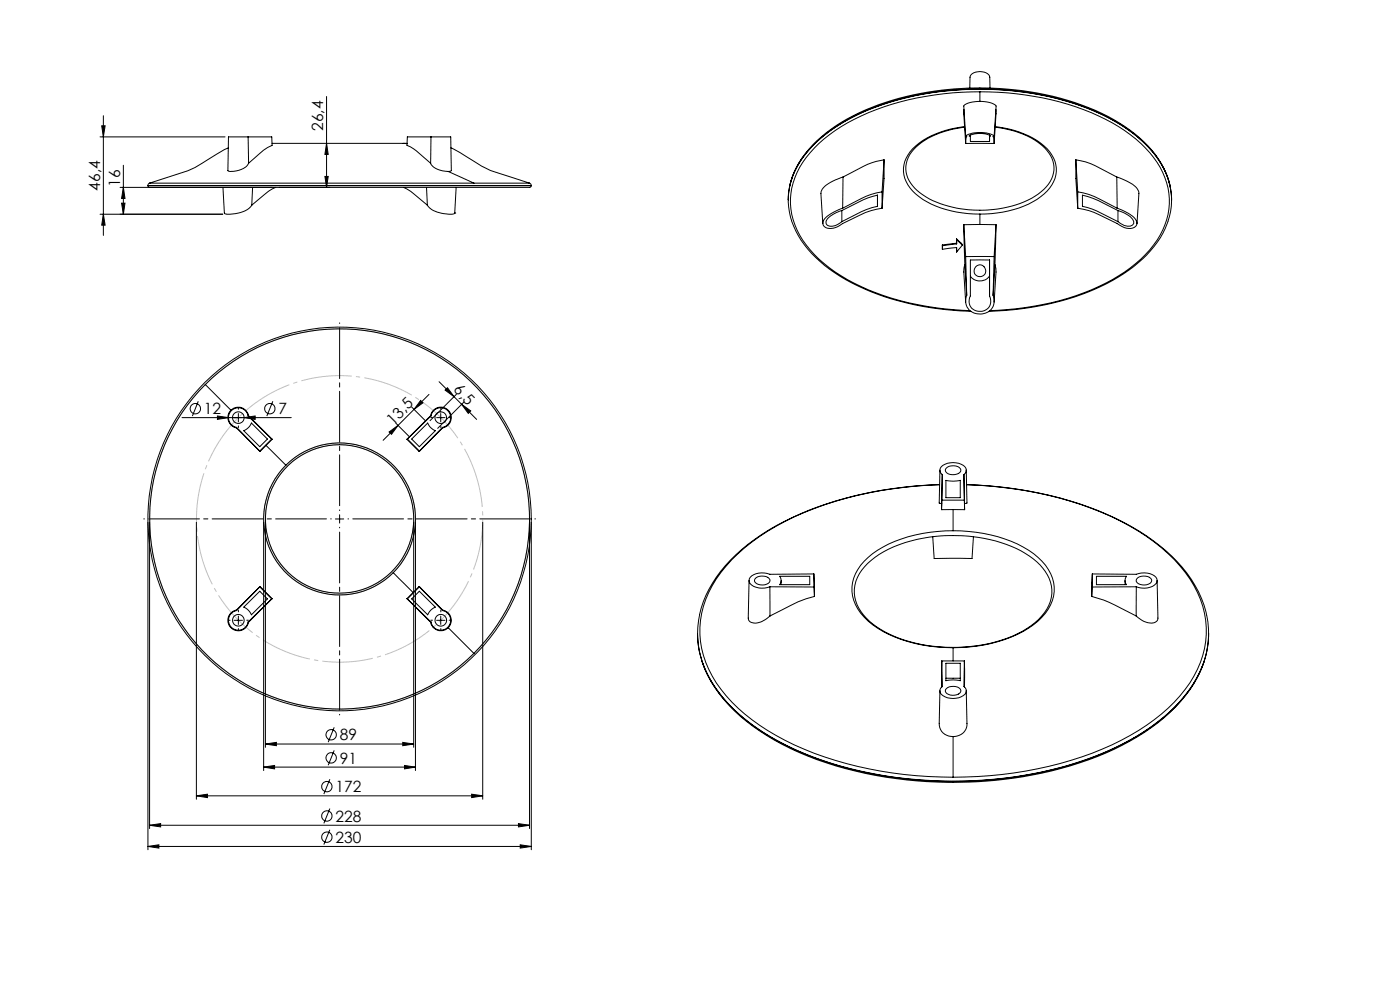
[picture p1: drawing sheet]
<svg xmlns="http://www.w3.org/2000/svg" width="420mm" height="297mm" viewBox="0 0 420 297" stroke-linecap="round" stroke-linejoin="round" font-family="sans-serif">
<defs><g id="words">
<g font-size="4.7">
<text x="97" y="39.2" transform="rotate(-90 97 39.2)">26,4</text>
<text x="30" y="57.1" transform="rotate(-90 30 57.1)">46,4</text>
<text x="36" y="56" transform="rotate(-90 36 56)">16</text>
<text x="135.8" y="117" transform="rotate(45 135.8 117)">6,5</text>
<text x="61.2" y="124.2">12</text>
<text x="83.5" y="124.2">7</text>
<text x="117.9" y="127.6" transform="rotate(-45 117.9 127.6)">13,5</text>
<text x="101.9" y="221.9">89</text>
<text x="101.9" y="228.8">91</text>
<text x="100.6" y="237.4">172</text>
<text x="100.6" y="246.2">228</text>
<text x="100.6" y="252.6">230</text>
</g>
</g></defs>
<g fill="none" stroke="#000" stroke-width=".3">
<path d="M30.5 37.7h1l-.5 3.3zM31 34.7v35.9M98 28.9v27.3M289.2 32.8l.5 10.2M289.4 38.1a24.8 24.8 0 0 0-15.4 6.8 8.1 8.1 0 0 0 1.1 12.2 29.3 29.3 0 0 0 18.9 5.9 30 30 0 0 0 18.4-5.6 8.3 8.3 0 0 0 .4-13.6 25.7 25.7 0 0 0-14.2-5.7M289.4 38a26.5 26.5 0 0 0-15.6 6.6 8.8 8.8 0 0 0 .9 13.5 29.3 29.3 0 0 0 19.3 6.1M290.9 26.4l.1-3.3a2.54 2.54 0 0 1 3-1.7 2.54 2.54 0 0 1 2.9 1.7l.1 3.3M294 30.4l2.9 .3 1.5 .6 .4 .5M294 27.5v2.9M294 30.4a6.7 6.7 0 0 0-4.9 1.4l.6 9M294 27.5a81.1 81.1 0 0 0-41.7 10.5 33.2 33.2 0 0 0-13.8 15.2 20.6 20.6 0 0 0 4.5 21.7 51.6 51.6 0 0 0 24.5 14.5 93.1 93.1 0 0 0 23.4 3.7M294 27.5a81.1 81.1 0 0 1 41.6 10.5 31.2 31.2 0 0 1 14.4 16.8 20.8 20.8 0 0 1-5.1 20.1 52 52 0 0 1-24.5 14.5 93.1 93.1 0 0 1-23.4 3.7"/>
<path d="M298.6 38a26.5 26.5 0 0 1 15.5 6.6 8.8 8.8 0 0 1-.9 13.5 29.1 29.1 0 0 1-19.2 6.1M298.8 32.8l-.6 10.2M298.8 31.8l-.6 9M30 41h37.5M36 56.2h45.7M37 56.2l.5 3.3h-1zM37 49.5v14.7M44.4 55.7l.4 .5h114.2l.4-.5M44.4 55.7h115M44.4 55.6h115M44.4 55.6v.1M44.9 54.9l-.5 .7"/>
<path d="M44.9 54.9h97.3M66.9 56.2l.4 7.7a8.7 8.7 0 0 0 6.3-.8l1.1-.7 .8-.9M68.5 44.3l-5.6 3.2a30.6 30.6 0 0 1-11.1 5.2l-6.9 2.2M74.4 41h-5.9l-.1 10.1a4.3 4.3 0 0 0 3.4-.1l1.9-.9 .9-1.2M74.4 41h7.1l.1 2.6a15.7 15.7 0 0 0-5.1 3.6l-1.9 1.7M74.4 41l.2 7.9M75.8 56.2l-.3 5.3M81.6 43h39.3M82.7 56.2a22.4 22.4 0 0 0-7.2 5.3M83.7 56.2h15.3M97.5 52.9h1l-.5 3.3zM98 43l.5 3.3h-1z"/>
<path d="M120.9 43l1.2 .1M120.9 43h1.2M121 56.2a23.5 23.5 0 0 1 7.2 5.3M128 56.2l.2 5.3M129.2 48.9a5.9 5.9 0 0 0 5.3 2.5M129.3 41h-7.1l-.1 2.6 1 .4a32.2 32.2 0 0 1 6.1 4.9M129.3 41h5.9l.2 10.1-.9 .3M129.3 41l-.1 7.9M134.5 51.4l7.7 3.5M135.3 44.3l4.6 2.6a36.8 36.8 0 0 0 13.1 6.1l5.9 1.9M136.8 56.2l-.4 7.6M142.2 54.9h16.7"/>
<path d="M158.9 54.9l.5 .7M159.4 55.6v.1M236.5 59.9a23.2 23.2 0 0 1 8-16.9 58 58 0 0 1 26.4-13.5 93.9 93.9 0 0 1 57.5 3.8 42.8 42.8 0 0 1 19.5 15.1 21.2 21.2 0 0 1 3.6 11.5M252.9 53.1a11.4 11.4 0 0 0-6.4 4l-.2 .9 .5 9M252.9 53.1l-.1 9.3M263.2 58.5v3.3M263.2 58.5l-1.5 .4a44.4 44.4 0 0 0-9.1 4.2M264.6 57.5a19.5 19.5 0 0 0-6.2 2l-5.6 2.9M264.6 57.5v4.9M265.2 47.9v5.6l-.6 8.9M265.2 47.9a19.9 19.9 0 0 0-7.4 2.6l-4.9 2.6M265.2 47.9l-.6 9.6"/>
<path d="M289.7 43l.3-2.1h-.2a.89 .89 0 0 1 1-.7 8.4 8.4 0 0 1 7.4 .6l-.3 .1 .3 2.1M289.7 43h8.5M291.1 40.8v1.6h5.8M291.1 40.8h-.4a6.8 6.8 0 0 1 6.4 0h-.2v1.6M291.1 40.5v.3M296.9 40.5v1.9M322.8 47.9a17.8 17.8 0 0 1 5.8 1.8l6.4 3.4M322.8 47.9v5.6l.5 8.9M322.8 47.9l.5 9.6M323.3 57.5v4.9M323.3 57.5a19.1 19.1 0 0 1 6.6 2.2l5.2 2.7M335 53.1a12.9 12.9 0 0 1 6.3 3.7l.4 1.2-.6 9"/>
<path d="M335 53.1l.1 9.3M351 55.6a28.6 28.6 0 0 0-12-16.6 72.3 72.3 0 0 0-34.7-12.1 90.7 90.7 0 0 0-46.5 6.9 40.3 40.3 0 0 0-18.8 16.1l-1.2 2.8-.9 3.2M30 64.2h36.8M31 64.2l.5 3.3h-1zM36.5 60.9h1l-.5 3.3zM128.2 61.5a8.7 8.7 0 0 0 7.4 2.7l.8-.4M136.4 63.8h.1M237.5 66.1a32.1 32.1 0 0 0 14.6 16.7 81.9 81.9 0 0 0 39.2 10.5M237.5 66a21 21 0 0 1 5-20.8 51.9 51.9 0 0 1 24.6-14.6 93.5 93.5 0 0 1 62.4 3.2 41 41 0 0 1 18.9 15.4 20.1 20.1 0 0 1 2 17M252.6 63.1a8 8 0 0 0-4.8 3.2 1.57 1.57 0 0 0 2.4 1.4l2.4-1.3M252.6 63.1v3.3M252.8 62.4l-2.5 1.1a5.6 5.6 0 0 0-3.4 3.2 1.98 1.98 0 0 0 2.7 1.7 6.4 6.4 0 0 0 3.2-1.4 32.9 32.9 0 0 1 11.8-4.6"/>
<path d="M263.2 61.8a22.3 22.3 0 0 0-6.3 2.4l-4.3 2.2M287 71.6v1.5l-4.3 .6M287 72.9l-4.3 .5v1.3l4.3-.5v1.3l1.7-2M287 71.6l1.7 1.9M287 71.6v1M287 71.8l1.7 1.7M289.1 67.3l.4 12.1M289.1 67.3l.6 9.6M289.5 79.4l-.4 2.1 .6 9M289.5 79.4l.5 9.1M289.7 76.9l.3 11.6M289.7 76.9h8.5"/>
<path d="M294 64.2v3.1M294 67.3h4.8M294 67.3h-4.9M296.9 77.9v10.8M296.9 77.9h-5.8v10.8a3.2 3.2 0 0 0 2.7 4.6 3.2 3.2 0 0 0 3.2-4.3l-.1-.3M298.2 76.9l-.3 11.6M298.5 79.4l.3 2.1-.6 9M298.5 79.4l-.6 9.1M298.8 67.3l-.3 12.1M298.8 67.3l-.6 9.6M323.3 62.4a19.4 19.4 0 0 1 6.3 1.9l5.5 2.7a4.6 4.6 0 0 0 5.5 .9 1.93 1.93 0 0 0-.7-3l-2.3-1.4-2.5-1.1M335.4 63.1a41.5 41.5 0 0 0-10.7-4.6v3.3l1.5 .4a44.4 44.4 0 0 1 9.2 4.2"/>
<path d="M335.4 63.1a7.5 7.5 0 0 1 4.7 3.3v.6a2.09 2.09 0 0 1-2.8 .6l-1.9-1.2M335.4 63.1v3.3M350.4 66.3a32.9 32.9 0 0 1-14.9 16.8 81.7 81.7 0 0 1-38.8 10.2M290 88.5a4.1 4.1 0 0 0 .7 4.3 4.1 4.1 0 0 0 4.3 1.2 3.9 3.9 0 0 0 2.9-5.5M291.1 82.7a3.5 3.5 0 0 0 5.8 0M61.6 115.2l7.7 7.7M61.6 115.2a57 57 0 0 1 80.6 .1 57 57 0 0 1 0 80.5M61.6 115.2a57 57 0 0 0 0 80.6 57 57 0 0 0 80.6 0M128.7 118.2l-13.8 13.8M131.7 114.4l6.8 6.8M133.5 116.9l.7-.7 2 2.7zM136.9 118.2l-7.9 7.9"/>
<path d="M54.6 125.2h32.8M59.5 120.3l-1.8 4.4M65.2 124.7l3.3 .5-3.3 .5zM69.3 122.9a3.1 3.1 0 0 1 5.3 1.7M69.3 122.9a3.1 3.1 0 0 0 1.6 5.3M70.9 128.2l7.1 7.1M71 128.1l-.1 .1M71 128.1l6.9 7.1M71.5 123.9v2.5M73.1 129.1a4.2 4.2 0 0 0 2.3-2.3l4.8 4.8-2.3 2.3zM73.2 125.2l3.4-.5v1zM74.4 124.7a2.97 2.97 0 0 0-5-1.6 2.97 2.97 0 0 0 1.6 5"/>
<path d="M74.4 124.7l7.1 6.9M74.6 124.6l-.2 .1M74.6 124.6l7 7.1M77.9 135.2l.1 .1M79.8 133.5l6 5.9M79.8 133.5l-1.8 1.8M81.5 131.6l-3.6 3.6M81.5 131.6l.1 .1M81.6 131.7l-1.8 1.8M81.8 120.3l-1.8 4.4M85.8 139.4a22.8 22.8 0 0 1 32.2 0 22.8 22.8 0 0 1 0 32.2M85.8 139.4a22.8 22.8 0 0 0-.1 32.2 22.8 22.8 0 0 0 32.3 0"/>
<path d="M116.7 129.5l2.7-2-2 2.7zM118.7 126.8l4.1 4.1M122.1 131.7l3.7 3.6M122.2 131.6l3.6 3.6M122.2 131.6l-.1 .1M123.5 131.6l4.8-4.8a4.2 4.2 0 0 0 2.3 2.3l-4.8 4.8zM123.5 122l4.1 4.1M125.8 135.2v.1M126.2 120l.7 .7-2.7 2zM129.2 124.6l.1 .1M129.2 124.6l-7.1 7.1M129.2 124.6a3.1 3.1 0 0 1 5.3-1.7 3.1 3.1 0 0 1-1.7 5.3"/>
<path d="M129.3 124.7a2.97 2.97 0 0 1 5-1.6 2.97 2.97 0 0 1-1.5 5M129.3 124.7l-7.1 6.9M131 125.2h2.5M132.2 123.9v2.5M132.8 128.1v.1M132.8 128.1l-7 7.1M132.8 128.2l-7 7.1M138.5 121.2l2.7 2-.7 .7zM138.5 121.2l4.5 4.5M139.2 120.5l-7.9 7.9M44.4 156.5v98.2M44.9 156.5v91.8"/>
<path d="M58.9 156.5v83M79.1 156.5v74.4M79.6 156.5v67.5M100.6 155.5h2.5M101.9 154.3v2.5M124.1 156.5v67.5M124.6 156.5v74.4M144.8 156.5v83M158.9 156.5v91.8M159.4 156.5v98.2M281.9 145.2a112.5 112.5 0 0 0-46.7 11.1 52.7 52.7 0 0 0-21.5 18.5 29.4 29.4 0 0 0-3.8 9.4M281.9 145.3a109.2 109.2 0 0 0-49 12.4 48.2 48.2 0 0 0-20.3 19.8 27.1 27.1 0 0 0 3.7 29.1 62.5 62.5 0 0 0 28 19.2 119.7 119.7 0 0 0 41.6 7.1"/>
<path d="M282 140.9l-.2 9.9 .7 .1M282.5 150.9v1.8M282.5 149.9h6.8M282.5 149.9v2.8M282.7 142.2a1.72 1.72 0 0 1-.7-1.8 1.72 1.72 0 0 1 1.5-1.3 5.4 5.4 0 0 1 6.3 1.2 1.55 1.55 0 0 1-.6 1.9M282.7 142.2l-.2 8.7M282.7 142.2l-.2 7.7M283.8 144a9.5 9.5 0 0 0 4.3 0v5.2h-4.3zM283.9 140.3a3.2 3.2 0 0 1 4.2 .2 1.42 1.42 0 0 1-1.7 1.7 2.06 2.06 0 0 1-2.8-1.6zM285.9 159.1a41.1 41.1 0 0 1 24.2 6.8 13.7 13.7 0 0 1 6.2 11.4 14.6 14.6 0 0 1-7.7 10.9 42.4 42.4 0 0 1-22.7 5.9M285.9 152.7v6.4M285.9 159.1a41.1 41.1 0 0 0-24.1 6.8 13.7 13.7 0 0 0-6.2 11.4 14.6 14.6 0 0 0 7.6 10.9 42.4 42.4 0 0 0 22.7 5.9"/>
<path d="M285.9 152.7h3.5M285.9 152.7h-3.4M289.2 142.2l.1 8.7M289.2 142.2l.1 7.7M289.3 149.9l.1 2.8M289.3 150.9l.1 1.8M289.9 140.9l.2 9.9-.8 .1M290 145.2a112.5 112.5 0 0 1 47 11.3 51.6 51.6 0 0 1 21.5 18.9 29.6 29.6 0 0 1 3.5 9.1M290 145.3a109.2 109.2 0 0 1 49 12.4 48.2 48.2 0 0 1 20.2 19.8 27.1 27.1 0 0 1-3.6 29.1 62.5 62.5 0 0 1-28 19.2 119.7 119.7 0 0 1-41.7 7.1M77.9 175.9l-6.9 7.1M77.9 175.9l3.6 3.6M78 175.8l-7.1 7"/>
<path d="M78 175.8l3.6 3.6M78 175.8l-.1 .1M81.5 179.5l-7.1 6.9M81.6 179.4l-7 7.1M81.6 179.4l-.1 .1M118 171.6l5.9 6M122.1 179.4l7.1 7.1M122.1 179.4l.1 .1M122.2 179.5l7.1 6.9M123.5 179.5l2.3-2.3 4.8 4.8a4.2 4.2 0 0 0-2.3 2.3zM125.8 175.8l7 7M125.8 175.8l-3.7 3.6"/>
<path d="M125.8 175.8v.1M125.8 175.9l-3.6 3.6M125.8 175.9l7 7.1M224.7 174l-.2 11.2a1.82 1.82 0 0 0 2.5 1.5 8 8 0 0 0 4-2.1M226.8 173.2a3.2 3.2 0 0 1 4.2 .5 1.7 1.7 0 0 1-2.2 1.6 2.02 2.02 0 0 1-2.5-1.4zM231 175.9v8.7M231 175.9h13.2M233.9 172.7h9v2.5h-9a1.94 1.94 0 0 0 0-2.5zM234.4 174l-.1 1.2M244.2 172l.1 6.7M244.2 172l-13.2 .1a5.7 5.7 0 0 0-5.9 .9 1.75 1.75 0 0 0 1 2.8 6.4 6.4 0 0 0 4.9 .1M244.2 172v3.9"/>
<path d="M244.2 175.9l.1 2.8M244.3 178.7a35.1 35.1 0 0 0-9.6 4l-3.7 1.9M260.3 168.9a34.4 34.4 0 0 1 20.3-8.1 45.5 45.5 0 0 1 27 5 14.8 14.8 0 0 1 8 10.9 12.9 12.9 0 0 1-6.3 10.8 42.3 42.3 0 0 1-26.5 6.4 37.6 37.6 0 0 1-22-7.7 11 11 0 0 1-3.6-13.2 13.9 13.9 0 0 1 3.1-4.1zM279.8 160.9l.4 6.5h11.4l.4-6.5M327.5 178.7a52.4 52.4 0 0 1 13.4 5.9M327.7 172l-.2 6.7M327.7 172l13.2 .1a5.7 5.7 0 0 1 5.9 .9 1.75 1.75 0 0 1-1.1 2.8 6.4 6.4 0 0 1-4.8 .1M327.7 172v3.9M327.7 175.9l-.2 2.8M328.9 172.7h9.1a1.94 1.94 0 0 0 0 2.5h-9.1zM337.5 174v1.2M340.9 175.9v8.7"/>
<path d="M340.9 175.9h-13.2M341.3 173.2a3.2 3.2 0 0 1 4.2 .5 1.7 1.7 0 0 1-2.1 1.6 2.02 2.02 0 0 1-2.5-1.4zM347.1 174l.3 11.2a2 2 0 0 1-2.9 1.5l-.3-.1a8 8 0 0 1-3.3-2M70.2 185.9h2.5M70.9 182.8l.1 .2M70.9 182.8a3.1 3.1 0 0 0-1.6 5.4 3.1 3.1 0 0 0 5.3-1.7M71 183a2.97 2.97 0 0 0-1.6 5 2.97 2.97 0 0 0 5-1.6M71.5 184.6v2.5M73.1 182l4.8-4.8 2.3 2.3-4.8 4.8a4.2 4.2 0 0 0-2.3-2.3zM74.4 186.4l.2 .1M129.2 186.5a3.1 3.1 0 0 0 5.3 1.6M129.3 186.4l-.1 .1"/>
<path d="M131 185.9h2.5M132.2 184.6v2.5M132.8 183a2.97 2.97 0 0 1 1.5 5 2.97 2.97 0 0 1-5-1.6M132.8 182.8v.2M132.8 182.8a3.1 3.1 0 0 1 1.7 5.3M134.5 188.1l7.7 7.7M209.3 189.9a29.7 29.7 0 0 0 8 19.8 67.5 67.5 0 0 0 29.6 18.3 125.1 125.1 0 0 0 83.4-2 62.6 62.6 0 0 0 25.4-17.8 29 29 0 0 0 6.9-18.3M209.9 184.3a27.9 27.9 0 0 0 6.6 24.3 65 65 0 0 0 28.9 18.8 125.6 125.6 0 0 0 83.4-.8 65 65 0 0 0 26.2-17.5 28.5 28.5 0 0 0 7.1-24.5M210.6 198.3a40.7 40.7 0 0 0 17.3 20.7 95.3 95.3 0 0 0 41 14.4 123.2 123.2 0 0 0 62.8-7.7 59.9 59.9 0 0 0 25.2-18.9 34 34 0 0 0 4.3-8.4M282.5 198.1v7.8M282.5 198.1l.2 7.6a1.72 1.72 0 0 0-.7 1.9 1.72 1.72 0 0 0 1.5 1.2 5.4 5.4 0 0 0 6.3-1.2 1.52 1.52 0 0 0-.6-1.9l.1-7.6M282.5 198.1h6.8"/>
<path d="M283.8 198.8h4.3v5.2a9.5 9.5 0 0 0-4.3 0zM285.9 194.1v4M289.3 198.1v7.9M100.3 218l-1.8 4.4M282 207l-.2 9.8a3.9 3.9 0 0 0 4.1 4M283.8 203.3h4.3M283.9 206.4a3.3 3.3 0 0 1 4.2 .1 1.43 1.43 0 0 1-1.7 1.8 2.45 2.45 0 0 1-2.8-1.2zM289.9 207l.2 9.8a3.8 3.8 0 0 1-4.2 4M58.9 238.5l3.3-.5v1zM58.9 238.5h85.9M79.1 229.9l3.3-.5v1zM79.1 229.9h45.5"/>
<path d="M79.6 223l3.3-.5v1zM79.6 223h44.5M99 233.5l-1.8 4.5M100.3 224.9l-1.8 4.4M120.8 222.5l3.3 .5-3.3 .5zM121.4 229.4l3.2 .5-3.2 .5zM141.5 238l3.3 .5-3.3 .5zM285.9 220.8v12.1M44.4 253.7l3.3-.5v1zM44.4 253.7h115M44.9 247.3l3.3-.5v1zM44.9 247.3h114"/>
<path d="M99 248.7l-1.8 4.4M99 242.3l-1.8 4.5M155.5 246.8l3.4 .5-3.4 .5zM156.1 253.2l3.3 .5-3.3 .5z"/>
<circle cx="294" cy="81.2" r="1.74"/>
<circle cx="58.6" cy="122.5" r="1.55"/>
<circle cx="71.5" cy="125.2" r="1.74"/>
<circle cx="81" cy="122.5" r="1.55"/>
<circle cx="132.2" cy="125.2" r="1.74"/>
<circle cx="101.8" cy="155.5" r="22.2"/>
<circle cx="101.9" cy="155.5" r="57.5"/>
<circle cx="71.5" cy="185.9" r="1.75"/>
<circle cx="132.2" cy="185.9" r="1.75"/>
<circle cx="98.1" cy="235.7" r="1.55"/>
<circle cx="99.3" cy="220.2" r="1.56"/>
<circle cx="99.3" cy="227.1" r="1.56"/>
<circle cx="98.1" cy="244.5" r="1.56"/>
<circle cx="98.1" cy="250.9" r="1.56"/>
</g>
<path d="M143 143a42.9 42.9 0 0 0-72-17.3 42.9 42.9 0 0 0 19.8 71.3 42.9 42.9 0 0 0 52.8-51.9l-.6-2.1" fill="none" stroke="#c0c0c0" stroke-width=".3" stroke-dasharray="15.2 1.3 1.3 1.3" stroke-dashoffset="6.1" stroke-linecap="butt"/>
<g fill="none" stroke="#c0c0c0" stroke-width=".3">
<path d="M82.7 56.2h.1M67.8 64.2h.3M44.4 155.5h.5"/>
<circle cx="101.9" cy="155.5" r="57"/>
<circle cx="101.9" cy="155.5" r="22.8"/>
<circle cx="101.9" cy="155.5" r="22.3"/>
</g>
<g fill="none" stroke="#000" stroke-width=".3" stroke-dasharray="15.2 1.3 1.3 1.3">
<path d="M69 125.2h-.5M71.5 122.7v-.5M71.5 127.7v.5M74 125.2h.5M129.7 125.2h-.5M132.2 122.7v-.5M132.2 127.7v.5M134.7 125.2h.5M69 185.9h-.5M71.5 183.4v-.5M71.5 188.4v.5M74 185.9h.5"/>
<path d="M129.7 185.9h-.5M132.2 183.4v-.5M132.2 188.4v.5M134.7 185.9h.5"/>
</g>
<path d="M99.4 155.5h-56.3M101.9 153v-56.2M101.9 158v56.3M104.4 155.5h56.2" fill="none" stroke="#000" stroke-width=".3" stroke-dasharray="15.2 1.3 1.3 1.3" stroke-dashoffset="-1.5"/>
<g fill="#000">
<path d="M65.2 124.7l3.3 .5-3.3 .5zM73.2 125.2l3.4-.5v1z"/>
<path d="M37 56.2l.5 3.3h-1zM36.5 60.9h1l-.5 3.3z"/>
<path d="M97.5 52.9h1l-.5 3.3zM98 43l.5 3.3h-1zM31 64.2l.5 3.3h-1zM30.5 37.7h1l-.5 3.3z"/>
<path d="M133.5 116.9l.7-.7 2 2.7zM138.5 121.2l2.7 2-.7 .7z"/>
<path d="M116.7 129.5l2.7-2-2 2.7zM126.2 120l.7 .7-2.7 2z"/>
<path d="M79.6 223l3.3-.5v1zM120.8 222.5l3.3 .5-3.3 .5zM79.1 229.9l3.3-.5v1zM121.4 229.4l3.2 .5-3.2 .5zM44.9 247.3l3.3-.5v1zM155.5 246.8l3.4 .5-3.4 .5zM58.9 238.5l3.3-.5v1zM141.5 238l3.3 .5-3.3 .5z"/>
<path d="M44.4 253.7l3.3-.5v1zM156.1 253.2l3.3 .5-3.3 .5z"/>
</g>
<use href="#words"/>
</svg>
